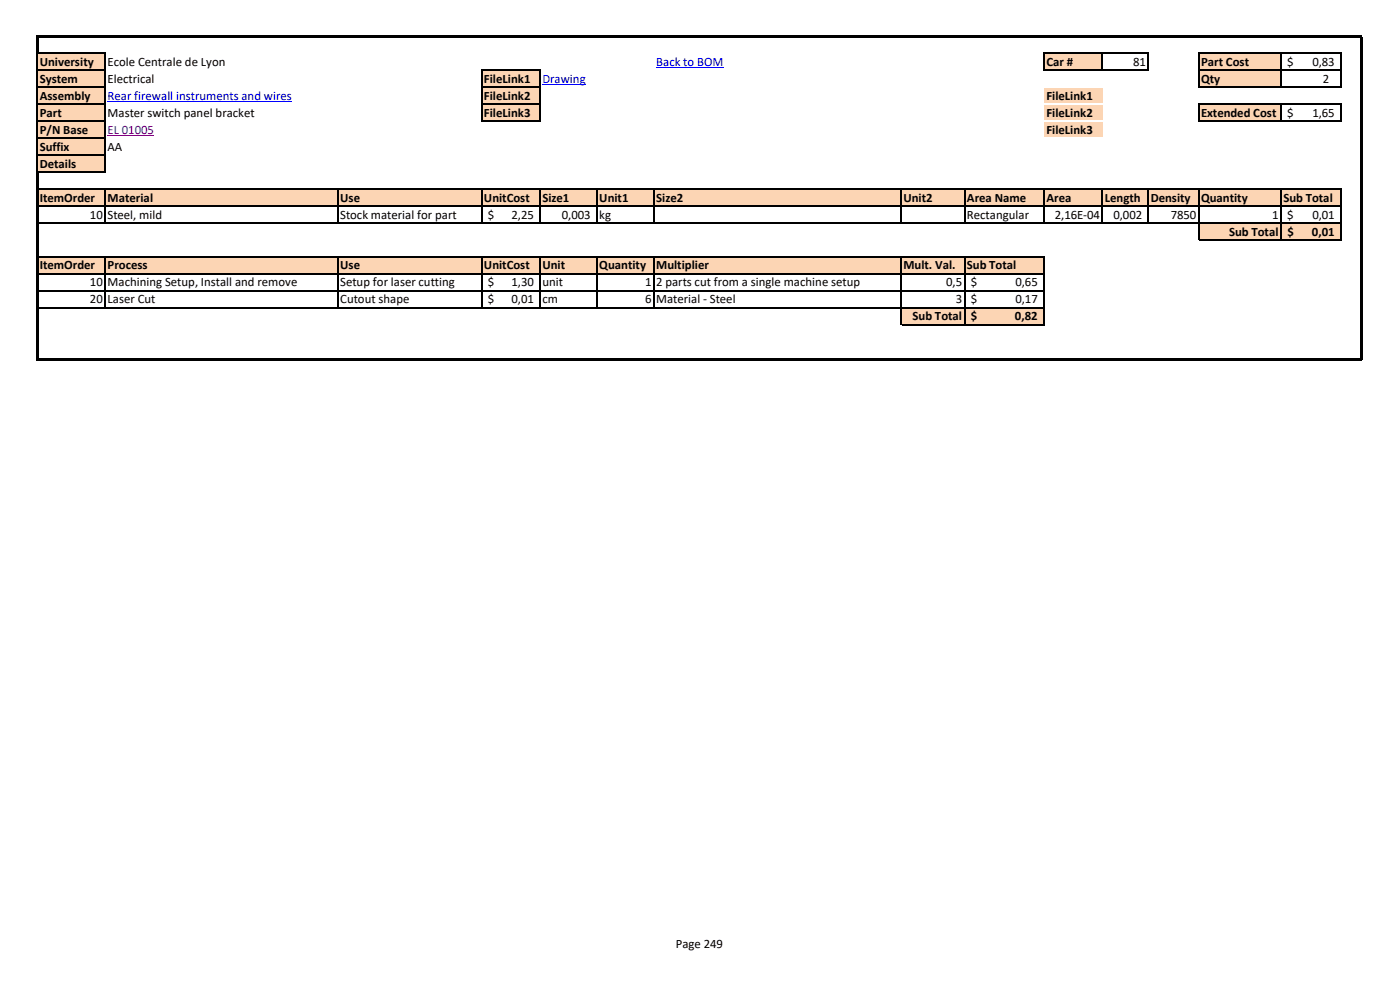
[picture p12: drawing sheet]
<svg xmlns="http://www.w3.org/2000/svg" width="297mm" height="210mm" viewBox="0 0 297 210" stroke-linecap="round" stroke-linejoin="round" font-family="sans-serif">
<defs><g id="words">
<g font-size="2.7">
<text x="8.4" y="14">University</text>
<text x="8.4" y="17.6">System</text>
<text x="22.8" y="14">Ecole Centrale de Lyon</text>
<text x="22.8" y="17.6">Electrical</text>
<text x="102.7" y="17.6">FileLink1</text>
<text x="222" y="14">Car #</text>
<text x="240.4" y="14">81</text>
<text x="254.8" y="14">Part Cost</text>
<text x="254.8" y="17.6">Qty</text>
<text x="273.1" y="14">$</text>
<text x="278.4" y="14">0,83</text>
<text x="280.7" y="17.6">2</text>
<text x="8.4" y="21.2">Assembly</text>
<text x="102.7" y="21.2">FileLink2</text>
<text x="222" y="21.2">FileLink1</text>
<text x="8.4" y="24.8">Part</text>
<text x="8.4" y="28.4">P/N Base</text>
<text x="22.8" y="24.8">Master switch panel bracket</text>
<text x="102.7" y="24.8">FileLink3</text>
<text x="222" y="24.8">FileLink2</text>
<text x="222" y="28.4">FileLink3</text>
<text x="254.8" y="24.8">Extended Cost</text>
<text x="273.1" y="24.8">$</text>
<text x="278.4" y="24.8">1,65</text>
<text x="8.4" y="32">Suffix</text>
<text x="8.4" y="35.6">Details</text>
<text x="22.8" y="32">AA</text>
<text x="8.4" y="42.8">ItemOrder</text>
<text x="19.1" y="46.4">10</text>
<text x="22.8" y="42.8">Material</text>
<text x="22.8" y="46.4">Steel, mild</text>
<text x="72.2" y="42.8">Use</text>
<text x="72.2" y="46.4">Stock material for part</text>
<text x="102.7" y="42.8">UnitCost</text>
<text x="103.5" y="46.4">$</text>
<text x="108.5" y="46.4">2,25</text>
<text x="115.1" y="42.8">Size1</text>
<text x="119.2" y="46.4">0,003</text>
<text x="127.1" y="42.8">Unit1</text>
<text x="127.1" y="46.4">kg</text>
<text x="139.2" y="42.8">Size2</text>
<text x="191.7" y="42.8">Unit2</text>
<text x="205.1" y="42.8">Area Name</text>
<text x="205.1" y="46.4">Rectangular</text>
<text x="222" y="42.8">Area</text>
<text x="223.8" y="46.4">2,16E-04</text>
<text x="234.4" y="42.8">Length</text>
<text x="236.2" y="46.4">0,002</text>
<text x="244.1" y="42.8">Density</text>
<text x="248.4" y="46.4">7850</text>
<text x="254.8" y="42.8">Quantity</text>
<text x="269.9" y="46.4">1</text>
<text x="272.3" y="42.8">Sub Total</text>
<text x="273.1" y="46.4">$</text>
<text x="278.4" y="46.4">0,01</text>
<text x="260.8" y="50">Sub Total</text>
<text x="273.1" y="50">$</text>
<text x="278.3" y="50">0,01</text>
<text x="8.4" y="57.2">ItemOrder</text>
<text x="22.8" y="57.2">Process</text>
<text x="72.2" y="57.2">Use</text>
<text x="102.7" y="57.2">UnitCost</text>
<text x="115.1" y="57.2">Unit</text>
<text x="127.1" y="57.2">Quantity</text>
<text x="139.2" y="57.2">Multiplier</text>
<text x="191.7" y="57.2">Mult. Val.</text>
<text x="205.1" y="57.2">Sub Total</text>
<text x="19.1" y="60.8">10</text>
<text x="19.1" y="64.4">20</text>
<text x="22.8" y="60.8">Machining Setup, Install and remove</text>
<text x="22.8" y="64.3">Laser Cut</text>
<text x="72.2" y="60.8">Setup for laser cutting</text>
<text x="72.2" y="64.4">Cutout shape</text>
<text x="103.5" y="60.8">$</text>
<text x="103.5" y="64.4">$</text>
<text x="108.5" y="60.8">1,30</text>
<text x="108.5" y="64.4">0,01</text>
<text x="115.1" y="60.8">unit</text>
<text x="115.1" y="64.4">cm</text>
<text x="136.8" y="60.8">1</text>
<text x="136.8" y="64.4">6</text>
<text x="139.2" y="60.8">2 parts cut from a single machine setup</text>
<text x="139.2" y="64.3">Material - Steel</text>
<text x="200.7" y="60.8">0,5</text>
<text x="202.8" y="64.4">3</text>
<text x="205.9" y="60.8">$</text>
<text x="205.9" y="64.4">$</text>
<text x="215.4" y="60.8">0,65</text>
<text x="215.4" y="64.4">0,17</text>
<text x="193.6" y="68">Sub Total</text>
<text x="206" y="68">$</text>
<text x="215.3" y="68">0,82</text>
<text x="143.4" y="201.2">Page 249</text>
</g>
<g font-size="2.7" fill="#00f">
<text x="115.1" y="17.6">Drawing</text>
<text x="139.2" y="14">Back to BOM</text>
<text x="22.8" y="21.2">Rear firewall instruments and wires</text>
</g>
<text font-size="2.7" fill="#800080" x="22.8" y="28.4">EL 01005</text>
</g></defs>
<g fill="#fcd5b4">
<path d="M8 11.3h14.4v3.6h-14.4z" fill-rule="evenodd"/>
<path d="M221.5 11.3h12.4v3.6h-12.4z" fill-rule="evenodd"/>
<path d="M254.3 11.3h17.5v3.6h-17.5z" fill-rule="evenodd"/>
<path d="M8 14.9h14.4v3.6h-14.4z" fill-rule="evenodd"/>
<path d="M102.2 14.9h12.4v3.6h-12.4z" fill-rule="evenodd"/>
<path d="M254.3 14.9h17.5v3.6h-17.5z" fill-rule="evenodd"/>
<path d="M8 18.5h14.4v7.2h-14.4z" fill-rule="evenodd"/>
<path d="M102.2 18.5h12.4v7.2h-12.4z" fill-rule="evenodd"/>
<path d="M221.5 18.5h12.4v7.2h-12.4z" fill-rule="evenodd"/>
<path d="M254.3 22.1h17.5v3.6h-17.5z" fill-rule="evenodd"/>
<path d="M8 25.7h14.4v3.6h-14.4z" fill-rule="evenodd"/>
<path d="M221.5 25.7h12.4v3.6h-12.4z" fill-rule="evenodd"/>
<path d="M8 29.3h14.4v7.2h-14.4z" fill-rule="evenodd"/>
<path d="M8 40.1h276.5v3.6h-276.5z" fill-rule="evenodd"/>
<path d="M254.3 47.3h30.2v3.6h-30.2z" fill-rule="evenodd"/>
<path d="M8 54.4h213.5v3.7h-213.5z" fill-rule="evenodd"/>
</g>
<path d="M204.6 58h16.9v3.7h-16.9z" fill-rule="evenodd" fill="#fff"/>
<path d="M191.2 65.2h30.3v3.7h-30.3z" fill-rule="evenodd" fill="#fcd5b4"/>
<path d="M115.1 17.9h9.2M139.2 14.4h14.3M22.8 21.6h39.2" fill="none" stroke="#00f" stroke-width=".21"/>
<path d="M22.8 28.8h9.8" fill="none" stroke="#800080" stroke-width=".21"/>
<path d="M7.7 7.5h.5v3.9h-.5z" fill-rule="evenodd" fill="#000"/>
<path d="M8 14.9h14.4M8 18.5h14.4M8.2 11.3h14.2M102.3 14.9h12.4M102.3 18.5h12.4M221.6 11.3h22.1M221.6 14.9h22.1" fill="none" stroke="#000" stroke-width=".25"/>
<path d="M221.5 18.3h12.4v.3h-12.4z" fill-rule="evenodd" fill="#fff"/>
<path d="M8 22.1h14.4M102.3 22.1h12.4" fill="none" stroke="#000" stroke-width=".25"/>
<path d="M221.5 21.9h12.4v.3h-12.4z" fill-rule="evenodd" fill="#fff"/>
<path d="M254.3 11.1v7.5M271.8 11.4v7.2M284.5 11.4v7.2M8 25.7h14.4M102.3 25.7h12.4" fill="none" stroke="#000" stroke-width=".25"/>
<path d="M221.5 25.5h12.4v.3h-12.4z" fill-rule="evenodd" fill="#fff"/>
<g fill="none" stroke="#000" stroke-width=".25">
<path d="M7.9 11.4v24.9M22.3 11.4v25.2M102.2 14.7v11.1M114.6 15v10.8M221.5 11.1v3.9M233.9 11.4v3.6M243.6 11.4v3.6M254.4 11.3h30.2M254.4 14.9h30.2M254.4 18.5h30.2M8 29.3h14.4M254.3 21.9v3.9"/>
<path d="M254.4 22.1h30.2M254.4 25.7h30.2M271.8 22.2v3.6M284.5 22.2v3.6M22.3 40.2v7.2M22.3 54.6v10.8M71.7 40.2v7.2M71.7 54.6v10.8M102.2 40.2v7.2M102.2 54.6v10.8M114.6 40.2v7.2M114.6 54.6v10.8"/>
<path d="M126.6 40.2v7.2M126.6 54.6v10.8M138.7 40.2v7.2M138.7 54.6v10.8M191.2 40.2v7.2M191.2 54.6v14.4M204.6 40.2v7.2M204.6 54.6v14.4M221.5 40.2v7.2M221.5 54.6v14.4M233.9 40.2v7.2M243.6 40.2v7.2"/>
<path d="M254.3 40.2v10.8M271.8 40.2v10.8M284.5 40.2v10.8"/>
</g>
<g fill="#000">
<path d="M8.2 7.5h280.9v.4h-280.9z" fill-rule="evenodd"/>
<path d="M7.7 36.3h.5v40.1h-.5z" fill-rule="evenodd"/>
<path d="M288.6 7.9h.5v68.5h-.5z" fill-rule="evenodd"/>
</g>
<path d="M221.5 29.1h12.4v.3h-12.4z" fill-rule="evenodd" fill="#fff"/>
<path d="M8 32.9h14.4M8.2 36.5h14.2M8.2 40.1h276.4M8.2 43.7h276.4M8.2 47.3h276.4M8.2 54.4h213.4M8.2 58h213.4M254.4 50.8h30.2M8.2 61.6h213.4M191.3 68.9h30.3" fill="none" stroke="#000" stroke-width=".25"/>
<path d="M8.2 65.2h213.4" fill="none" stroke="#000" stroke-width=".26"/>
<path d="M8.2 76h280.9v.4h-280.9z" fill-rule="evenodd" fill="#000"/>
<use href="#words"/>
</svg>
